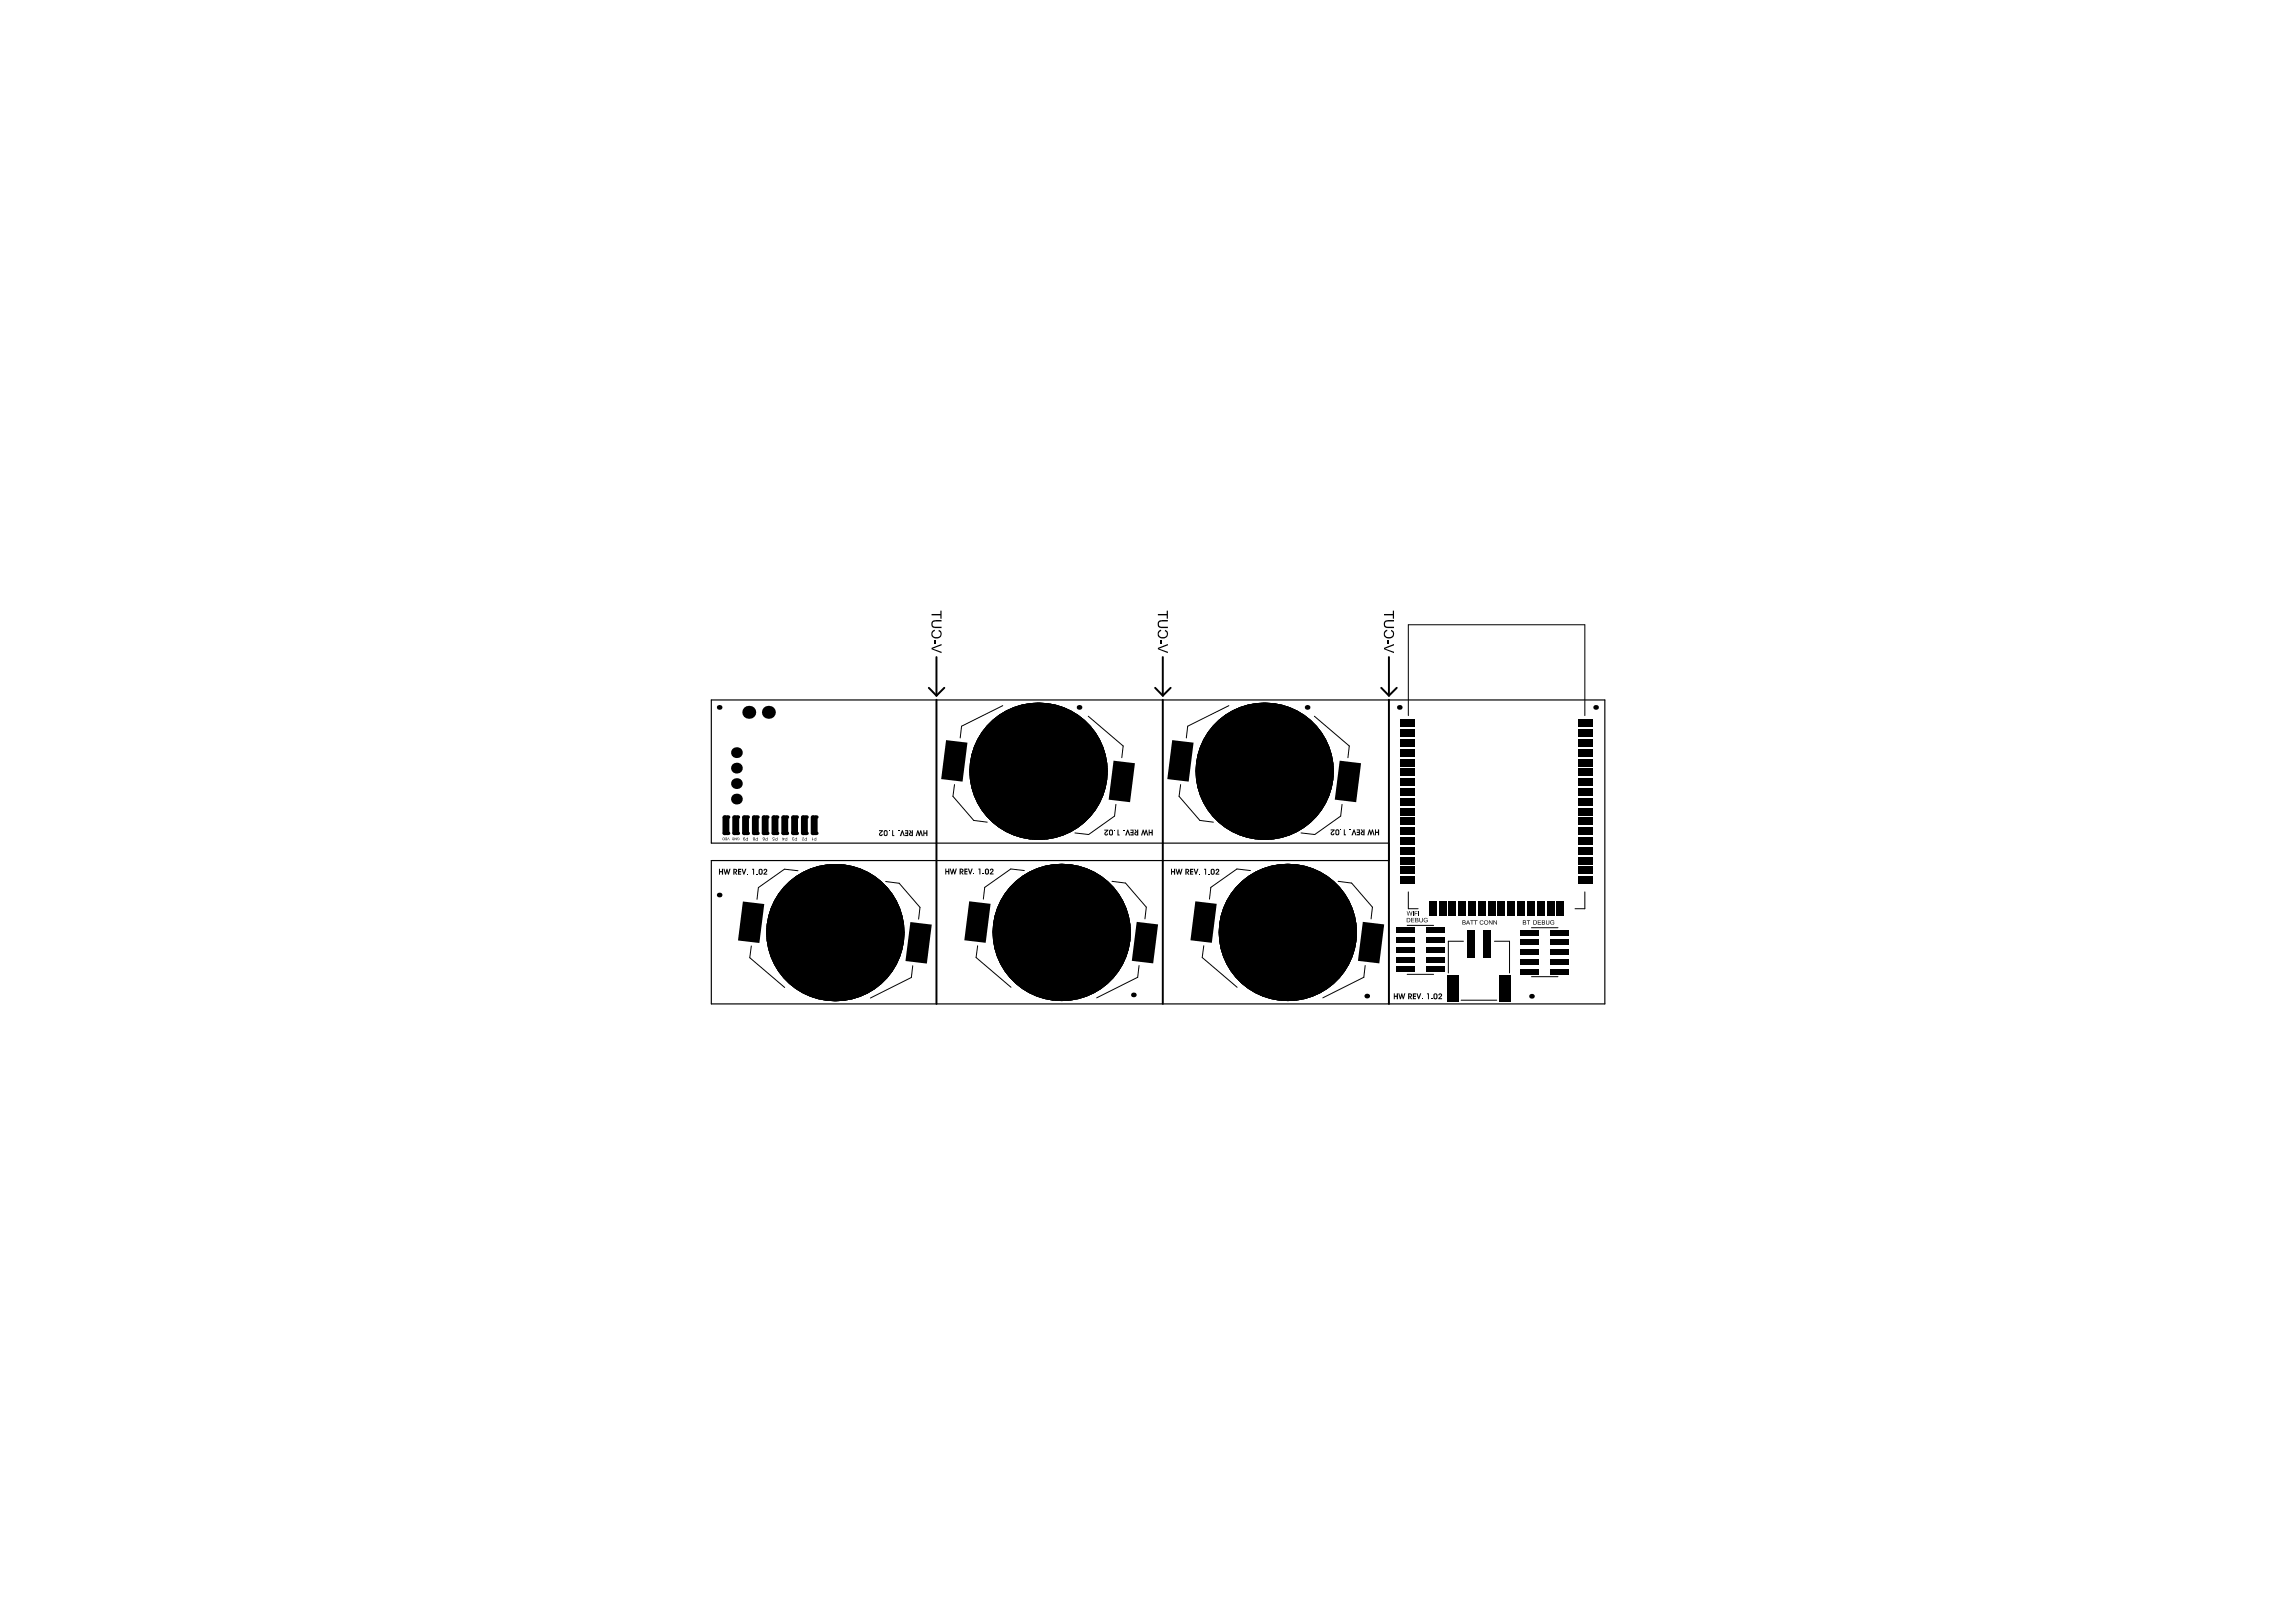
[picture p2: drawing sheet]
<svg xmlns="http://www.w3.org/2000/svg" width="297mm" height="210mm" viewBox="0 0 297 210" stroke-linecap="round" stroke-linejoin="round" font-family="sans-serif">
<path d="M120.2 89l1 1M121.2 85v5M121.2 90.6v39.3M122.2 89l-1 1M149.4 89l1 1M150.4 85v5M150.4 90.6v39.3M151.4 89l-1 1M178.7 89l1 1M179.7 85v5M179.7 90.6v39.3M180.7 89l-1 1" fill="none" stroke="#000" stroke-width=".25"/>
<g fill="#000">
<path d="M120.5 79.5h1.2v-.5h.1v1.1h-.1v-.5h-1.2zM149.8 79.5h1.1v-.5h.2v1.1h-.2v-.5h-1.1zM179.1 79.5h1.1v-.5h.1v1.1h-.1v-.5h-1.1zM120.5 83.8l1.3-.5v.2l-1.2 .4 1.2 .4v.2l-1.3-.5zM120.9 82.8h.2v.5h-.2zM120.6 81.7l.3-.2v.2l-.2 .1-.1 .3 .2 .3h.4a.4 .4 0 0 0 .5-.2 .4 .4 0 0 0-.3-.5l.1-.2 .2 .1 .1 .4a.65 .65 0 0 1-.8 .6 .65 .65 0 0 1-.4-.9zM120.5 80.5l.3-.2 1-.1v.2h-.8a.35 .35 0 0 0-.4 .4 .35 .35 0 0 0 .5 .3h.7v.2l-1.1-.1a.58 .58 0 0 1-.2-.7zM149.8 83.8l1.3-.5v.2l-1.2 .4 1.2 .4v.2l-1.3-.5zM150.2 82.8h.1v.5h-.1zM149.8 81.7l.4-.2v.2l-.2 .1-.1 .3 .2 .3h.4a.4 .4 0 0 0 .4-.2 .4 .4 0 0 0-.2-.5v-.2l.2 .1 .2 .4a.65 .65 0 0 1-.8 .6 .65 .65 0 0 1-.5-.9zM149.8 80.5l.3-.2 1-.1v.2h-.8a.35 .35 0 0 0-.4 .4 .35 .35 0 0 0 .4 .3h.8v.2l-1.1-.1a.58 .58 0 0 1-.2-.7zM179.1 83.8l1.2-.5v.2l-1.1 .4 1.1 .4v.2l-1.2-.5z"/>
<path d="M179.4 82.8h.2v.5h-.2zM179.1 81.7l.4-.2v.2l-.3 .1v.3l.2 .3h.3a.4 .4 0 0 0 .5-.2 .4 .4 0 0 0-.3-.5l.1-.2 .2 .1 .1 .4a.65 .65 0 0 1-.7 .6 .65 .65 0 0 1-.5-.9zM179.1 80.5l.2-.2 .2-.1h.8v.2h-.8a.35 .35 0 0 0-.3 .4 .35 .35 0 0 0 .4 .3h.7v.2l-1-.1a.58 .58 0 0 1-.2-.7zM93 112.4h.1v.3h.3v-.3h.1v.8h-.1v-.3h-.3v.3h-.1zM93.6 112.4h.1l.2 .5 .1-.5h.1l.1 .5 .2-.5h.1l-.2 .8h-.1l-.1-.5-.2 .5h-.1zM94.2 108.4l.2 .3-.2-.3-.1 .3zM95 108.4l.2 .3 .1-.3v.3l-.2-.2-.1 .2zM95.3 108.5a.17 .17 0 0 1 .3-.1 .17 .17 0 0 1 0 .2 .17 .17 0 0 1-.2 0 .12 .12 0 0 0 .2 .1 .12 .12 0 0 0 0-.2 .12 .12 0 0 0-.2 0l.1 .1h-.2zM95.5 112.4h.4v.2h-.3v.1h.3v.2h-.3v.2h.3v.1h-.4zM95.9 112.4h.2l.1 .5 .2-.5h.2l-.3 .8h-.1zM96.6 113.1h.2v.1h-.2zM97.3 112.4h.3v.8h-.2v-.6h-.1z"/>
<path d="M97.9 113.1h.1v.1h-.1zM98.8 112.5h.1a.23 .23 0 0 1 .3 0 .23 .23 0 0 1 0 .4l-.2 .2h.3v.1h-.5v-.1l.2-.3a.12 .12 0 0 0 .1-.2 .12 .12 0 0 0-.2 0l-.1 .1zM100 108.4l.1-.1 .1 .2a.1 .1 0 0 0-.1-.1 .1 .1 0 0 0 0 .2h.1v.2h-.2l.1-.2a.14 .14 0 0 1-.1 0 .14 .14 0 0 1 0-.2zM102.5 108.4l.3 .1h-.3l.2 .1-.1 .1h.1a.1 .1 0 0 1-.1 0 .1 .1 0 0 1 0-.1l-.1-.1zM103.7 108.4h.3l-.2 .2v.1h.2v.1l-.2-.1v-.1l.2-.2zM105.1 108.4v.3l.1-.1-.1 .2zM113.7 107.4h.5v.2l-.3 .2a.11 .11 0 0 0-.1 .1 .11 .11 0 0 0 .1 .2 .11 .11 0 0 0 .1-.2h.2l-.2 .3-.3-.1v-.3l.3-.2h-.3zM115 107.4h.1v.2h-.1zM115.4 107.4h.1v.7h.2v.1h-.3zM116.2 107.4h.2v.2h-.2zM116.7 107.4h.1l.3 .8h-.2l-.2-.5-.1 .5h-.2zM117.1 107.4h.4v.8h-.4v-.2h.3v-.1h-.3v-.2h.3v-.1h-.3z"/>
<path d="M118.7 107.4h.1l.1 .5 .2-.5h.1l.2 .8h-.1l-.2-.5-.1 .5h-.1l-.2-.5-.1 .5h-.1zM119.5 107.4h.1v.3h.2v-.3h.2v.8h-.2v-.3h-.2v.3h-.1zM122.3 112.4h.1v.3h.3v-.3h.1v.8h-.1v-.3h-.3v.3h-.1zM122.9 112.4h.1l.1 .5 .2-.5h.1l.1 .5 .1-.5h.2l-.2 .8h-.1l-.2-.5-.1 .5h-.1zM124.8 112.4h.4v.2h-.3v.1h.3v.2h-.3v.1h.3v.2h-.4zM125.2 112.4h.2l.1 .5 .2-.5h.1l-.2 .8h-.1zM125.9 113h.1v.2h-.1zM126.6 112.4h.2v.8h-.1v-.7h-.1zM127.1 113h.2v.2h-.2zM128.1 112.5l.1-.1a.23 .23 0 0 1 .3 .1 .23 .23 0 0 1-.1 .3l-.2 .2h.3v.2h-.4v-.2l.2-.2a.12 .12 0 0 0 .1-.2 .12 .12 0 0 0-.2 0l-.1 .1zM142.9 107.4h.5v.1l-.3 .3a.11 .11 0 0 0-.1 .1 .11 .11 0 0 0 .1 .1 .11 .11 0 0 0 .1-.1h.2l-.1 .2h-.3l-.1-.1v-.2l.3-.3h-.3zM144.1 107.4h.2v.1h-.2z"/>
<path d="M144.6 107.4h.1v.6h.2v.1h-.3zM145.4 107.4h.1v.1h-.1zM145.8 107.4h.1l.3 .7h-.1l-.2-.5-.2 .5h-.1zM146.2 107.4h.5v.7h-.5v-.1h.3v-.2h-.3v-.1h.3v-.2h-.3zM147.8 107.4h.1l.2 .4 .1-.4h.1l.3 .7h-.2l-.1-.5-.2 .5h-.1l-.1-.5-.1 .5h-.2zM148.6 107.4h.1v.3h.3v-.3h.1v.7h-.1v-.3h-.3v.3h-.1zM151.5 112.4h.1v.3h.3v-.3h.1v.8h-.1v-.3h-.3v.3h-.1zM152.1 112.4h.1l.1 .5 .2-.5h.1l.1 .5 .1-.5h.2l-.2 .8h-.1l-.2-.5-.1 .5h-.1zM154 112.4h.4v.2h-.3v.1h.3v.2h-.3v.2h.3v.1h-.4zM154.4 112.4h.2l.1 .5 .2-.5h.2l-.3 .8h-.1zM155.1 113.1h.2v.1h-.2zM155.8 112.4h.2v.8h-.1v-.6h-.1z"/>
<path d="M156.3 113.1h.2v.1h-.2zM157.3 112.5h.1a.23 .23 0 0 1 .3 0 .23 .23 0 0 1-.1 .4l-.2 .2h.3v.1h-.4v-.1l.2-.3a.12 .12 0 0 0 .1-.2 .12 .12 0 0 0-.2 0l-.1 .1zM172.2 107.3h.5v.2l-.3 .2a.11 .11 0 0 0-.1 .1 .11 .11 0 0 0 .1 .2 .11 .11 0 0 0 .1-.2h.1l-.1 .3-.3-.1v-.3l.3-.2h-.3zM173.4 107.3h.1v.2h-.1zM173.9 107.3h.1v.7h.1v.1h-.2zM174.6 107.3h.2v.2h-.2zM175.1 107.3h.1l.3 .8h-.2l-.1-.5-.2 .5h-.2zM175.5 107.3h.4v.8h-.4v-.2h.3v-.1h-.3v-.2h.3v-.1h-.3zM177.1 107.3h.1l.2 .5 .1-.5h.1l.2 .8h-.1l-.1-.5-.2 .5h-.1l-.1-.5-.2 .5h-.1zM177.9 107.3h.1v.3h.3v-.3h.1v.8h-.1v-.3h-.3v.3h-.1zM182 117.9h.1l.1 .5 .1-.5h.1l.1 .5 .2-.5-.1 .6h-.1l-.1-.5-.2 .5h-.1zM182.6 118.8h.4h-.4v.2h.4v.1h-.4v.2h.4h-.4z"/>
<path d="M182.8 117.9h.1v.6h-.1zM183 117.9h.4l-.3 .1v.2h.3h-.3v.3h-.1zM183.5 117.9h.1v.6h-.1zM183.6 118.8h.1v.3a.15 .15 0 0 0 .1 .2 .15 .15 0 0 0 .2-.2v-.3h.1v.5h-.4l-.1-.1zM184.2 118.9l.3-.1h.2l-.1 .2-.1-.2-.2 .1v.2v.2h.2l.1-.2h-.1h.2v.2l-.2 .1-.2-.1-.1-.1zM190.2 119.1h.5v.1h-.2v.5h-.1v-.5h-.2zM190.7 119.1h.5v.1h-.2v.5h-.1v-.5h-.2zM191.5 119.2l.3-.1 .1 .1h-.1a.21 .21 0 0 0-.3 .2 .21 .21 0 0 0 .3 .1h.1l-.2 .2-.2-.1zM192.7 119.1l.3 .5v-.5h.1v.6l-.4-.5v.5zM193.2 119.1l.4 .5v-.5h.1v.6l-.4-.5v.5h-.1zM197.5 119.1h.5v.1h-.2v.5h-.1v-.5h-.2zM198.9 119.1h.5h-.4v.2h.3v.1h-.3v.2h.4v.1h-.5z"/>
<path d="M200 119.1h.1v.3a.14 .14 0 0 0 .1 .2 .14 .14 0 0 0 .2-.2v-.3v.3a.22 .22 0 0 1-.2 .3 .22 .22 0 0 1-.2-.3zM200.6 119.1h.2a.16 .16 0 0 1 .2 0 .16 .16 0 0 1 0 .2l-.1-.2-.2 .1-.1 .2 .1 .2h.3v-.2h-.2h.3v.2l-.4 .1-.1-.2zM180.3 128.5h.1v.4h.3v-.4h.2v.8h-.2v-.3h-.3v.3h-.1zM180.9 128.5h.1l.2 .6 .1-.6h.1l.1 .6 .2-.6h.1l-.2 .8h-.1l-.1-.4-.2 .4h-.1zM182.8 128.5h.4v.2h-.3v.2h.3v.1h-.3v.2h.3v.1h-.4zM183.2 128.5h.2l.1 .6 .2-.6h.2l-.3 .8h-.1zM183.9 129.2h.2v.1h-.2zM184.6 128.5h.3v.8h-.2v-.6h-.1zM185.2 129.2h.1v.1h-.1zM186.1 128.6h.1a.23 .23 0 0 1 .4 .1 .23 .23 0 0 1-.1 .3l-.2 .2h.3v.1h-.5v-.1l.2-.3a.12 .12 0 0 0 .1-.1 .12 .12 0 0 0-.2 0h-.1z"/>
<path d="M93.5 108.5l.2-.1v.3h-.2zM93.5 108.5v.2h.2v-.2z"/>
<path d="M93.8 108.5l.3-.1v.3h-.3zM93.8 108.5v.2h.2v-.2z"/>
<path d="M94.7 108.5l.3-.1v.3h-.1a.18 .18 0 0 1-.2-.1 .18 .18 0 0 1 0-.1zM94.8 108.5v.2h.1v-.3z"/>
<path d="M95 112.6v.2a.14 .14 0 0 0 .2-.1 .14 .14 0 0 0-.2-.1zM94.9 112.4l.3 .1 .1 .1a.22 .22 0 0 1-.1 .3l.2 .3h-.2l-.2-.4v.4h-.1z"/>
<path d="M96.2 108.4l.2 .1a.11 .11 0 0 0-.2-.1 .11 .11 0 0 0 0 .2l.1-.1 .1 .1a.13 .13 0 0 1-.1 .2 .14 .14 0 0 1-.2-.2zM96.2 108.6a.1 .1 0 0 0 .2 0 .1 .1 0 0 0-.2 0z"/>
<path d="M96.5 108.6l.2-.1 .1-.1v.4h-.3zM96.5 108.6v.1h.2v-.1z"/>
<path d="M97.5 108.4a.12 .12 0 0 1 .2 0 .12 .12 0 0 1-.1 .2 .11 .11 0 0 1 0 .1 .11 .11 0 0 1-.1 0 .11 .11 0 0 1 0-.1l-.1-.1zM97.5 108.7a.07 .07 0 0 0 .1 0 .07 .07 0 0 0-.1 0zM97.5 108.5a.09 .09 0 0 0 .1 0 .09 .09 0 0 0-.1 0z"/>
<path d="M97.7 108.6l.3-.1v-.1v.4h-.2zM97.8 108.6v.1h.2v-.1z"/>
<path d="M98.3 112.6v.3a.11 .11 0 0 0 .1 .2 .11 .11 0 0 0 .1-.2v-.3h-.1zM98.2 112.5l.3-.1 .1 .2 .1 .4-.1 .2h-.3l-.1-.1z"/>
<path d="M98.7 108.4a.18 .18 0 0 1 .3 .2 .18 .18 0 0 1-.3 .1h.2v-.1a.14 .14 0 0 1-.2 0 .14 .14 0 0 1 0-.2zM98.7 108.5a.1 .1 0 0 0 .2 0 .1 .1 0 0 0-.2 0z"/>
<path d="M99 108.6l.3-.1v-.1v.4h-.3zM99.1 108.6v.1h.2v-.1z"/>
<path d="M100.3 108.6l.2-.1 .1-.1v.4h-.3zM100.3 108.6v.1h.2v-.1z"/>
<path d="M101.3 108.4l.2 .1-.2 .3-.1-.3zM101.3 108.5v.2l.1-.2z"/>
<path d="M101.5 108.6l.3-.1v-.1v.4h-.2zM101.6 108.6v.1h.2v-.1z"/>
<path d="M102.8 108.6l.3-.1v-.1v.4h-.3zM102.9 108.6v.1h.2v-.1z"/>
<path d="M104.1 108.6l.2-.1 .1-.1v.4h-.3zM104.1 108.6v.1h.2v-.1z"/>
<path d="M105.3 108.6l.2-.1 .1-.1v.4h-.3zM105.4 108.6v.1h.1v-.1z"/>
<path d="M114.5 107.6v.3a.13 .13 0 0 0 .1 .2 .13 .13 0 0 0 .1-.2v-.3zM114.4 107.5l.1-.1 .3 .1v.5l-.1 .2h-.2l-.2-.1z"/>
<path d="M117.8 107.9v.1l.2 .1v-.3zM117.6 107.4h.2l.2 .4v-.4h.1v.8h-.3a.23 .23 0 0 1-.2-.2 .23 .23 0 0 1 .2-.3z"/>
<path d="M124.3 112.5v.3a.14 .14 0 0 0 .2-.1 .14 .14 0 0 0-.2-.2zM124.1 112.4h.4l.1 .2a.22 .22 0 0 1-.1 .3l.2 .3h-.2l-.2-.4v.4h-.2z"/>
<path d="M127.6 112.6v.3a.11 .11 0 0 0 .1 .1 .11 .11 0 0 0 .1-.1v-.3l-.1-.1zM127.4 112.5l.4-.1 .1 .1 .1 .5-.1 .1-.3 .1-.2-.1z"/>
<path d="M143.6 107.5v.4a.13 .13 0 0 0 .1 .1 .14 .14 0 0 0 .2-.2l-.1-.3zM143.5 107.4l.2-.1 .3 .1v.6l-.1 .1h-.3l-.1-.1z"/>
<path d="M146.9 107.8v.1l.2 .1v-.3zM146.8 107.4h.1l.2 .3v-.3h.2v.7h-.3a.23 .23 0 0 1-.3-.2 .23 .23 0 0 1 .2-.3z"/>
<path d="M153.5 112.6v.2a.14 .14 0 0 0 .2-.1 .14 .14 0 0 0-.2-.1zM153.4 112.4l.3 .1 .1 .1a.22 .22 0 0 1-.1 .3l.2 .3h-.2l-.2-.4v.4h-.1z"/>
<path d="M156.8 112.6v.3a.11 .11 0 0 0 .1 .2 .11 .11 0 0 0 .1-.2v-.3zM156.6 112.5l.4-.1 .1 .2 .1 .4-.1 .2h-.3l-.2-.1z"/>
<path d="M172.9 107.5v.3a.13 .13 0 0 0 .1 .2 .13 .13 0 0 0 .1-.2v-.3zM172.8 107.4l.2-.1 .2 .1 .1 .5-.1 .2h-.3l-.1-.1z"/>
<path d="M176.2 107.8v.1l.2 .1v-.3zM176 107.3h.2l.2 .4v-.4h.1v.8h-.2a.23 .23 0 0 1-.3-.2 .23 .23 0 0 1 .2-.3z"/>
<path d="M182 118.8h.3l.1 .1 .1 .3-.2 .1h-.3zM182.1 118.8v.5h.2l.1-.2a.18 .18 0 0 0 0-.2 .18 .18 0 0 0-.2 0z"/>
<path d="M183.1 118.8h.2a.14 .14 0 0 1 .2 .1 .14 .14 0 0 1-.1 .1 .16 .16 0 0 1 .1 .2 .16 .16 0 0 1-.2 .1h-.2zM183.2 118.8v.2h.2v-.1zM183.2 119.1v.2h.1a.11 .11 0 0 0 .1-.1 .11 .11 0 0 0-.1-.1z"/>
<path d="M189.2 119.1h.2a.14 .14 0 0 1 .2 .1 .14 .14 0 0 1-.1 .1 .16 .16 0 0 1 .1 .3 .16 .16 0 0 1-.2 .1h-.2zM189.3 119.2v.1l.2-.1zM189.3 119.4v.2h.1a.11 .11 0 0 0 .2-.1 .11 .11 0 0 0-.2-.1z"/>
<path d="M189.9 119.1h.1l.2 .6-.2-.2h-.2l-.1 .2zM189.9 119.1l-.1 .3h.2z"/>
<path d="M192 119.4a.3 .3 0 0 1 .6 0 .3 .3 0 0 1-.6 0zM192.1 119.4a.22 .22 0 0 0 .4 0 .22 .22 0 0 0-.4 0z"/>
<path d="M197 119.1h.2a.15 .15 0 0 1 .2 .1 .15 .15 0 0 1-.1 .2h.1a.15 .15 0 0 1 0 .2 .15 .15 0 0 1-.2 .1h-.2zM197.1 119.2v.1h.2v-.1zM197.1 119.4v.2h.1a.11 .11 0 0 0 .2-.1 .11 .11 0 0 0-.2-.1z"/>
<path d="M198.4 119.1l.4 .1v.2l-.1 .2-.3 .1zM198.4 119.1v.5h.2a.22 .22 0 0 0 .2-.3 .22 .22 0 0 0-.2-.2z"/>
<path d="M199.5 119.1h.2a.14 .14 0 0 1 .2 .1 .14 .14 0 0 1-.1 .1 .16 .16 0 0 1 .1 .3 .16 .16 0 0 1-.2 .1h-.2zM199.6 119.1v.2h.2v-.1zM199.6 119.4v.2h.2v-.2z"/>
<path d="M182.3 128.7v.2a.14 .14 0 0 0 .2-.1 .14 .14 0 0 0-.2-.1zM182.2 128.5l.4 .1 .1 .1a.22 .22 0 0 1-.2 .3l.2 .3h-.2l-.2-.3v.3h-.1z"/>
<path d="M185.6 128.7v.4a.11 .11 0 0 0 .1 .1 .11 .11 0 0 0 .1-.1v-.3v-.1zM185.5 128.6l.3-.1 .2 .2v.4l-.1 .2h-.3l-.1-.1z"/>
<circle cx="93" cy="91.5" r=".3"/>
<circle cx="95.3" cy="99.4" r=".7"/>
<circle cx="95.3" cy="97.4" r=".7"/>
<circle cx="96.9" cy="92.2" r=".84"/>
<circle cx="99.4" cy="92.2" r=".84"/>
<circle cx="134.3" cy="99.8" r="8.9"/>
<circle cx="139.6" cy="91.5" r=".3"/>
<circle cx="163.6" cy="99.8" r="8.9"/>
<circle cx="169.1" cy="91.5" r=".3"/>
<circle cx="181" cy="91.5" r=".3"/>
<circle cx="206.4" cy="91.5" r=".3"/>
<circle cx="93" cy="115.8" r=".3"/>
<circle cx="93.7" cy="105.7" r=".23"/>
<circle cx="93.7" cy="107.8" r=".23"/>
<circle cx="94.1" cy="105.7" r=".23"/>
<circle cx="94.1" cy="107.8" r=".23"/>
<circle cx="95" cy="107.8" r=".23"/>
<circle cx="95" cy="105.7" r=".23"/>
<circle cx="95.3" cy="103.4" r=".7"/>
<circle cx="95.3" cy="101.4" r=".7"/>
<circle cx="95.4" cy="107.8" r=".23"/>
<circle cx="95.4" cy="105.7" r=".23"/>
<circle cx="96.2" cy="105.7" r=".23"/>
<circle cx="96.2" cy="107.8" r=".23"/>
<circle cx="96.7" cy="107.8" r=".23"/>
<circle cx="96.7" cy="105.7" r=".23"/>
<circle cx="97.5" cy="105.7" r=".23"/>
<circle cx="97.5" cy="107.8" r=".23"/>
<circle cx="97.9" cy="107.8" r=".23"/>
<circle cx="97.9" cy="105.7" r=".23"/>
<circle cx="98.8" cy="105.7" r=".23"/>
<circle cx="98.8" cy="107.8" r=".23"/>
<circle cx="99.2" cy="107.8" r=".23"/>
<circle cx="99.2" cy="105.7" r=".23"/>
<circle cx="100" cy="107.8" r=".23"/>
<circle cx="100" cy="105.7" r=".23"/>
<circle cx="100.5" cy="107.8" r=".23"/>
<circle cx="100.5" cy="105.7" r=".23"/>
<circle cx="101.3" cy="107.8" r=".23"/>
<circle cx="101.3" cy="105.7" r=".23"/>
<circle cx="101.7" cy="105.7" r=".23"/>
<circle cx="101.7" cy="107.8" r=".23"/>
<circle cx="102.6" cy="107.8" r=".23"/>
<circle cx="102.6" cy="105.7" r=".23"/>
<circle cx="103" cy="107.8" r=".23"/>
<circle cx="103" cy="105.7" r=".23"/>
<circle cx="103.8" cy="107.8" r=".23"/>
<circle cx="103.8" cy="105.7" r=".23"/>
<circle cx="104.3" cy="107.8" r=".23"/>
<circle cx="104.3" cy="105.7" r=".23"/>
<circle cx="105.1" cy="107.8" r=".23"/>
<circle cx="105.1" cy="105.7" r=".23"/>
<circle cx="105.5" cy="107.8" r=".23"/>
<circle cx="105.5" cy="105.7" r=".23"/>
<circle cx="108" cy="120.7" r="8.9"/>
<circle cx="137.3" cy="120.7" r="8.9"/>
<circle cx="146.6" cy="128.8" r=".3"/>
<circle cx="166.5" cy="120.7" r="8.9"/>
<circle cx="176.8" cy="128.9" r=".3"/>
<circle cx="198.1" cy="128.9" r=".3"/>
</g>
<g fill="none" stroke="#000" stroke-width=".13">
<path d="M129.7 91.3l-5.3 2.7-.2 1.5M140.8 92.7l4.5 3.8-.2 1.6M159 91.3l-5.3 2.7-.2 1.5M170 92.7l4.6 3.8-.2 1.6M182.2 92.6v-11.7h22.8v11.7M103.2 112.7l-1.7-.2-3.4 2.4-.2 1.5M114.6 114.1l1.7 .2 2.7 3.1-.2 1.5M123.5 101.5l-.2 1.6 2.7 3.1 1.7 .2M132.5 112.7l-1.7-.2-3.4 2.3-.2 1.6M143.9 114.1l1.7 .2 2.7 3.1-.2 1.5M144.4 104.1l-.2 1.5-3.4 2.4-1.7-.2M152.7 101.5l-.2 1.6 2.7 3.1 1.8 .2"/>
<path d="M161.8 112.7l-1.8-.2-3.4 2.3-.1 1.6M173.1 114.1l1.8 .2 2.7 3.1-.2 1.5M173.6 104.1l-.2 1.5-3.3 2.4-1.8-.2M182 119.8h3.5M182.2 115.4v2.2h1.3M205 115.4v2.2h-1.2M97.2 122.4l-.2 1.5 4.5 3.9M118.1 125l-.2 1.5-5.3 2.7M126.5 122.4l-.2 1.5 4.5 3.9M147.4 124.9l-.2 1.6-5.3 2.6M155.7 122.4l-.2 1.5 4.5 3.9M176.6 124.9l-.2 1.6-5.3 2.6"/>
<path d="M182 126.1h3.5M189 129.4h4.6M189.3 121.8h-1.9v4.1M193.3 121.8h2v4.1M198.1 126.4h3.5M198.1 120.1h3.5"/>
</g>
<path d="M92 90.6h115.6v39.3h-115.6v-18.5h87.7v-2.3h-87.7z" fill="none" stroke="#000" stroke-width=".15"/>
<g fill="#000">
<path d="M122.4 95.8l2.8 .3-.7 5.1-2.7-.4z" fill-rule="evenodd"/>
<path d="M144.1 98.4l2.7 .4-.6 5-2.8-.3z" fill-rule="evenodd"/>
<path d="M151.7 95.8l2.7 .3-.6 5.1-2.8-.4z" fill-rule="evenodd"/>
<path d="M173.3 98.4l2.8 .4-.7 5-2.7-.3z" fill-rule="evenodd"/>
<path d="M181.2 97h1.9v.9h-1.9z" fill-rule="evenodd"/>
<path d="M181.2 93.2h1.9v.9h-1.9z" fill-rule="evenodd"/>
<path d="M181.2 99.5h1.9v.9h-1.9z" fill-rule="evenodd"/>
<path d="M181.2 98.2h1.9v.9h-1.9z" fill-rule="evenodd"/>
<path d="M181.2 95.7h1.9v.9h-1.9z" fill-rule="evenodd"/>
<path d="M181.2 94.4h1.9v.9h-1.9z" fill-rule="evenodd"/>
<path d="M204.2 97h1.9v.9h-1.9z" fill-rule="evenodd"/>
<path d="M204.2 93.2h1.9v.9h-1.9z" fill-rule="evenodd"/>
<path d="M204.2 99.5h1.9v.9h-1.9z" fill-rule="evenodd"/>
<path d="M204.2 98.2h1.9v.9h-1.9z" fill-rule="evenodd"/>
<path d="M204.2 95.7h1.9v.9h-1.9z" fill-rule="evenodd"/>
<path d="M204.2 94.4h1.9v.9h-1.9z" fill-rule="evenodd"/>
<path d="M93.5 105.8l.2-.3h.4l.3 .3v2.1l-.3 .2h-.4l-.2-.2z" fill-rule="evenodd"/>
<path d="M94.7 105.8l.3-.3h.4l.2 .3v2.1l-.2 .2h-.4l-.3-.2z" fill-rule="evenodd"/>
<path d="M96 105.8l.2-.3h.5l.2 .3v2.1l-.2 .2h-.5l-.2-.2z" fill-rule="evenodd"/>
<path d="M97.3 105.8l.2-.3h.4l.3 .3v2.1l-.3 .2h-.4l-.2-.2z" fill-rule="evenodd"/>
<path d="M98.5 105.8l.3-.3h.4l.2 .3v2.1l-.2 .2h-.4l-.3-.2z" fill-rule="evenodd"/>
<path d="M99.8 105.8l.2-.3h.5l.2 .3v2.1l-.2 .2h-.5l-.2-.2z" fill-rule="evenodd"/>
<path d="M101.1 105.8l.2-.3h.4l.3 .3v2.1l-.3 .2h-.4l-.2-.2z" fill-rule="evenodd"/>
<path d="M102.4 105.8l.2-.3h.4l.2 .3v2.1l-.2 .2h-.4l-.2-.2z" fill-rule="evenodd"/>
<path d="M103.6 105.8l.2-.3h.5l.2 .3v2.1l-.2 .2h-.5l-.2-.2z" fill-rule="evenodd"/>
<path d="M104.9 105.8l.2-.3h.4l.3 .3v2.1l-.3 .2h-.4l-.2-.2z" fill-rule="evenodd"/>
<path d="M99.2 119.6l9.9-7.7 7.7 9.9-9.9 7.7z" fill-rule="evenodd"/>
<path d="M125.5 98.7l9.9-7.7 7.7 9.9-9.9 7.7z" fill-rule="evenodd"/>
<path d="M128.5 119.6l9.9-7.7 7.7 9.9-9.9 7.7z" fill-rule="evenodd"/>
<path d="M154.7 98.7l9.9-7.7 7.8 9.9-9.9 7.7z" fill-rule="evenodd"/>
<path d="M157.7 119.6l9.9-7.7 7.7 9.9-9.8 7.7z" fill-rule="evenodd"/>
<path d="M181.2 113.4h1.9v1h-1.9z" fill-rule="evenodd"/>
<path d="M181.2 110.9h1.9v.9h-1.9z" fill-rule="evenodd"/>
<path d="M181.2 107.1h1.9v.9h-1.9z" fill-rule="evenodd"/>
<path d="M181.2 103.3h1.9v.9h-1.9z" fill-rule="evenodd"/>
<path d="M181.2 100.8h1.9v.9h-1.9z" fill-rule="evenodd"/>
<path d="M181.2 112.2h1.9v.9h-1.9z" fill-rule="evenodd"/>
<path d="M181.2 105.8h1.9v1h-1.9z" fill-rule="evenodd"/>
<path d="M181.2 104.6h1.9v.9h-1.9z" fill-rule="evenodd"/>
<path d="M181.2 102h1.9v1h-1.9z" fill-rule="evenodd"/>
<path d="M181.2 108.4h1.9v.9h-1.9z" fill-rule="evenodd"/>
<path d="M181.2 109.6h1.9v1h-1.9z" fill-rule="evenodd"/>
<path d="M184.9 116.6h.9v1.9h-.9z" fill-rule="evenodd"/>
<path d="M186.2 116.6h.9v1.9h-.9z" fill-rule="evenodd"/>
<path d="M187.5 116.6h.9v1.9h-.9z" fill-rule="evenodd"/>
<path d="M188.7 116.6h.9v1.9h-.9z" fill-rule="evenodd"/>
<path d="M190 116.6h.9v1.9h-.9z" fill-rule="evenodd"/>
<path d="M191.3 116.6h.9v1.9h-.9z" fill-rule="evenodd"/>
<path d="M192.5 116.6h.9v1.9h-.9z" fill-rule="evenodd"/>
<path d="M193.8 116.6h.9v1.9h-.9z" fill-rule="evenodd"/>
<path d="M195.1 116.6h.9v1.9h-.9z" fill-rule="evenodd"/>
<path d="M196.3 116.6h.9v1.9h-.9z" fill-rule="evenodd"/>
<path d="M197.6 116.6h.9v1.9h-.9z" fill-rule="evenodd"/>
<path d="M198.9 116.6h.9v1.9h-.9z" fill-rule="evenodd"/>
<path d="M200.1 116.6h1v1.9h-1z" fill-rule="evenodd"/>
<path d="M201.4 116.6h.9v1.9h-.9z" fill-rule="evenodd"/>
<path d="M204.2 113.4h1.9v1h-1.9z" fill-rule="evenodd"/>
<path d="M204.2 110.9h1.9v.9h-1.9z" fill-rule="evenodd"/>
<path d="M204.2 107.1h1.9v.9h-1.9z" fill-rule="evenodd"/>
<path d="M204.2 103.3h1.9v.9h-1.9z" fill-rule="evenodd"/>
<path d="M204.2 100.8h1.9v.9h-1.9z" fill-rule="evenodd"/>
<path d="M204.2 112.2h1.9v.9h-1.9z" fill-rule="evenodd"/>
<path d="M204.2 108.4h1.9v.9h-1.9z" fill-rule="evenodd"/>
<path d="M204.2 105.8h1.9v1h-1.9z" fill-rule="evenodd"/>
<path d="M204.2 104.6h1.9v.9h-1.9z" fill-rule="evenodd"/>
<path d="M204.2 102h1.9v1h-1.9z" fill-rule="evenodd"/>
<path d="M204.2 109.6h1.9v1h-1.9z" fill-rule="evenodd"/>
<path d="M96.1 116.7l2.8 .3-.7 5-2.7-.3z" fill-rule="evenodd"/>
<path d="M117.8 119.3l2.7 .4-.6 5-2.8-.3z" fill-rule="evenodd"/>
<path d="M125.4 116.6l2.8 .4-.7 5-2.7-.3z" fill-rule="evenodd"/>
<path d="M147.1 119.3l2.7 .3-.6 5.1-2.8-.4z" fill-rule="evenodd"/>
<path d="M154.6 116.6l2.8 .4-.6 5-2.8-.3z" fill-rule="evenodd"/>
<path d="M176.3 119.3l2.8 .3-.7 5.1-2.7-.4z" fill-rule="evenodd"/>
<path d="M180.6 125.1h2.4v.7h-2.4z" fill-rule="evenodd"/>
<path d="M180.6 123.8h2.4v.8h-2.4z" fill-rule="evenodd"/>
<path d="M180.6 121.3h2.4v.7h-2.4z" fill-rule="evenodd"/>
<path d="M180.6 122.5h2.4v.8h-2.4z" fill-rule="evenodd"/>
<path d="M180.6 120h2.4v.8h-2.4z" fill-rule="evenodd"/>
<path d="M184.5 125.1h2.4v.7h-2.4z" fill-rule="evenodd"/>
<path d="M184.5 123.8h2.4v.8h-2.4z" fill-rule="evenodd"/>
<path d="M184.5 121.3h2.4v.7h-2.4z" fill-rule="evenodd"/>
<path d="M184.5 122.5h2.4v.8h-2.4z" fill-rule="evenodd"/>
<path d="M184.5 120h2.4v.8h-2.4z" fill-rule="evenodd"/>
<path d="M187.2 126.2h1.5v3.4h-1.5z" fill-rule="evenodd"/>
<path d="M189.8 120.4h1v3.5h-1z" fill-rule="evenodd"/>
<path d="M191.8 120.4h1.1v3.5h-1.1z" fill-rule="evenodd"/>
<path d="M193.9 126.2h1.5v3.4h-1.5z" fill-rule="evenodd"/>
<path d="M196.7 125.4h2.4v.7h-2.4z" fill-rule="evenodd"/>
<path d="M196.7 121.6h2.4v.7h-2.4z" fill-rule="evenodd"/>
<path d="M196.7 120.3h2.4v.8h-2.4z" fill-rule="evenodd"/>
<path d="M196.7 122.8h2.4v.8h-2.4z" fill-rule="evenodd"/>
<path d="M196.7 124.1h2.4v.8h-2.4z" fill-rule="evenodd"/>
<path d="M200.6 125.4h2.4v.7h-2.4z" fill-rule="evenodd"/>
<path d="M200.6 121.6h2.4v.7h-2.4z" fill-rule="evenodd"/>
<path d="M200.6 120.3h2.4v.8h-2.4z" fill-rule="evenodd"/>
<path d="M200.6 122.8h2.4v.8h-2.4z" fill-rule="evenodd"/>
<path d="M200.6 124.1h2.4v.8h-2.4z" fill-rule="evenodd"/>
</g>
</svg>
